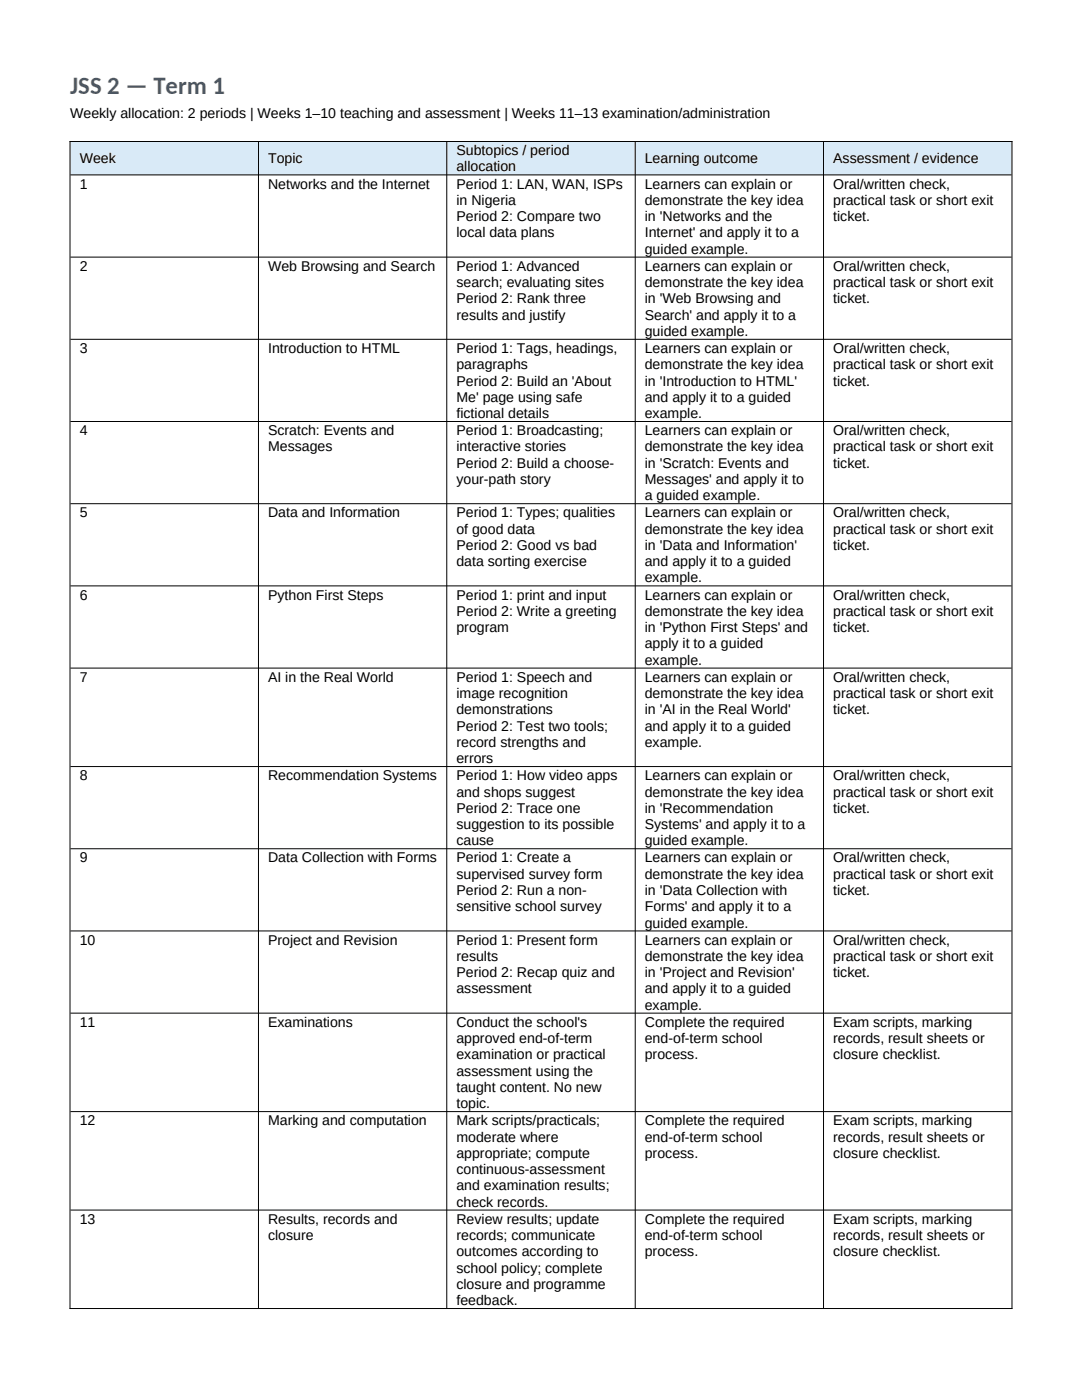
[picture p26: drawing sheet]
<svg xmlns="http://www.w3.org/2000/svg" width="216mm" height="279mm" viewBox="0 0 216 279" stroke-linecap="round" stroke-linejoin="round" font-family="sans-serif">
<defs><g id="words">
<text font-size="4.9" fill="#365f91" x="14" y="18.7">JSS 2 — Term 1</text>
<g font-size="2.8">
<text x="14" y="23.5">Weekly allocation: 2 periods | Weeks 1–10 teaching and assessment | Weeks 11–13 examination/administration</text>
<text x="15.9" y="32.6">Week</text>
<text x="53.5" y="32.6">Topic</text>
<text x="91.1" y="31">Subtopics / period</text>
<text x="91.1" y="34.2">allocation</text>
<text x="128.7" y="32.6">Learning outcome</text>
<text x="166.3" y="32.6">Assessment / evidence</text>
<text x="15.9" y="37.6">1</text>
<text x="53.5" y="37.6">Networks and the Internet</text>
<text x="91.1" y="37.6">Period 1: LAN, WAN, ISPs</text>
<text x="91.1" y="40.9">in Nigeria</text>
<text x="128.7" y="37.6">Learners can explain or</text>
<text x="128.7" y="40.9">demonstrate the key idea</text>
<text x="166.3" y="37.6">Oral/written check,</text>
<text x="166.3" y="40.9">practical task or short exit</text>
<text x="91.1" y="44.1">Period 2: Compare two</text>
<text x="91.1" y="47.4">local data plans</text>
<text x="128.7" y="44.1">in 'Networks and the</text>
<text x="128.7" y="47.4">Internet' and apply it to a</text>
<text x="166.3" y="44.1">ticket.</text>
<text x="128.7" y="50.6">guided example.</text>
<text x="15.9" y="54">2</text>
<text x="53.5" y="54">Web Browsing and Search</text>
<text x="91.1" y="54">Period 1: Advanced</text>
<text x="91.1" y="57.3">search; evaluating sites</text>
<text x="128.7" y="54">Learners can explain or</text>
<text x="128.7" y="57.3">demonstrate the key idea</text>
<text x="166.3" y="54">Oral/written check,</text>
<text x="166.3" y="57.3">practical task or short exit</text>
<text x="91.1" y="60.5">Period 2: Rank three</text>
<text x="91.1" y="63.8">results and justify</text>
<text x="128.7" y="60.5">in 'Web Browsing and</text>
<text x="128.7" y="63.8">Search' and apply it to a</text>
<text x="166.3" y="60.5">ticket.</text>
<text x="15.9" y="70.4">3</text>
<text x="53.5" y="70.4">Introduction to HTML</text>
<text x="91.1" y="70.4">Period 1: Tags, headings,</text>
<text x="128.7" y="67">guided example.</text>
<text x="128.7" y="70.4">Learners can explain or</text>
<text x="166.3" y="70.4">Oral/written check,</text>
<text x="91.1" y="73.7">paragraphs</text>
<text x="91.1" y="76.9">Period 2: Build an 'About</text>
<text x="128.7" y="73.7">demonstrate the key idea</text>
<text x="128.7" y="76.9">in 'Introduction to HTML'</text>
<text x="166.3" y="73.7">practical task or short exit</text>
<text x="166.3" y="76.9">ticket.</text>
<text x="91.1" y="80.2">Me' page using safe</text>
<text x="91.1" y="83.4">fictional details</text>
<text x="128.7" y="80.2">and apply it to a guided</text>
<text x="128.7" y="83.4">example.</text>
<text x="15.9" y="86.9">4</text>
<text x="53.5" y="86.9">Scratch: Events and</text>
<text x="91.1" y="86.9">Period 1: Broadcasting;</text>
<text x="128.7" y="86.9">Learners can explain or</text>
<text x="166.3" y="86.9">Oral/written check,</text>
<text x="53.5" y="90.1">Messages</text>
<text x="91.1" y="90.1">interactive stories</text>
<text x="91.1" y="93.3">Period 2: Build a choose-</text>
<text x="128.7" y="90.1">demonstrate the key idea</text>
<text x="128.7" y="93.3">in 'Scratch: Events and</text>
<text x="166.3" y="90.1">practical task or short exit</text>
<text x="166.3" y="93.3">ticket.</text>
<text x="91.1" y="96.6">your-path story</text>
<text x="128.7" y="96.6">Messages' and apply it to</text>
<text x="128.7" y="99.8">a guided example.</text>
<text x="15.9" y="103.3">5</text>
<text x="53.5" y="103.3">Data and Information</text>
<text x="91.1" y="103.3">Period 1: Types; qualities</text>
<text x="91.1" y="106.5">of good data</text>
<text x="128.7" y="103.3">Learners can explain or</text>
<text x="128.7" y="106.5">demonstrate the key idea</text>
<text x="166.3" y="103.3">Oral/written check,</text>
<text x="166.3" y="106.5">practical task or short exit</text>
<text x="91.1" y="109.7">Period 2: Good vs bad</text>
<text x="91.1" y="113">data sorting exercise</text>
<text x="128.7" y="109.7">in 'Data and Information'</text>
<text x="128.7" y="113">and apply it to a guided</text>
<text x="166.3" y="109.7">ticket.</text>
<text x="15.9" y="119.7">6</text>
<text x="53.5" y="119.7">Python First Steps</text>
<text x="91.1" y="119.7">Period 1: print and input</text>
<text x="128.7" y="116.2">example.</text>
<text x="128.7" y="119.7">Learners can explain or</text>
<text x="166.3" y="119.7">Oral/written check,</text>
<text x="91.1" y="122.9">Period 2: Write a greeting</text>
<text x="128.7" y="122.9">demonstrate the key idea</text>
<text x="166.3" y="122.9">practical task or short exit</text>
<text x="91.1" y="126.2">program</text>
<text x="128.7" y="126.2">in 'Python First Steps' and</text>
<text x="128.7" y="129.4">apply it to a guided</text>
<text x="166.3" y="126.2">ticket.</text>
<text x="15.9" y="136.1">7</text>
<text x="53.5" y="136.1">AI in the Real World</text>
<text x="91.1" y="136.1">Period 1: Speech and</text>
<text x="128.7" y="132.6">example.</text>
<text x="128.7" y="136.1">Learners can explain or</text>
<text x="166.3" y="136.1">Oral/written check,</text>
<text x="91.1" y="139.3">image recognition</text>
<text x="91.1" y="142.6">demonstrations</text>
<text x="128.7" y="139.3">demonstrate the key idea</text>
<text x="128.7" y="142.6">in 'AI in the Real World'</text>
<text x="166.3" y="139.3">practical task or short exit</text>
<text x="166.3" y="142.6">ticket.</text>
<text x="91.1" y="145.8">Period 2: Test two tools;</text>
<text x="91.1" y="149">record strengths and</text>
<text x="128.7" y="145.8">and apply it to a guided</text>
<text x="128.7" y="149">example.</text>
<text x="15.9" y="155.7">8</text>
<text x="53.5" y="155.7">Recommendation Systems</text>
<text x="91.1" y="152.3">errors</text>
<text x="91.1" y="155.7">Period 1: How video apps</text>
<text x="128.7" y="155.7">Learners can explain or</text>
<text x="166.3" y="155.7">Oral/written check,</text>
<text x="91.1" y="159">and shops suggest</text>
<text x="128.7" y="159">demonstrate the key idea</text>
<text x="166.3" y="159">practical task or short exit</text>
<text x="91.1" y="162.2">Period 2: Trace one</text>
<text x="91.1" y="165.5">suggestion to its possible</text>
<text x="128.7" y="162.2">in 'Recommendation</text>
<text x="128.7" y="165.5">Systems' and apply it to a</text>
<text x="166.3" y="162.2">ticket.</text>
<text x="15.9" y="172.1">9</text>
<text x="53.5" y="172.1">Data Collection with Forms</text>
<text x="91.1" y="168.7">cause</text>
<text x="91.1" y="172.1">Period 1: Create a</text>
<text x="128.7" y="168.7">guided example.</text>
<text x="128.7" y="172.1">Learners can explain or</text>
<text x="166.3" y="172.1">Oral/written check,</text>
<text x="91.1" y="175.4">supervised survey form</text>
<text x="91.1" y="178.6">Period 2: Run a non-</text>
<text x="128.7" y="175.4">demonstrate the key idea</text>
<text x="128.7" y="178.6">in 'Data Collection with</text>
<text x="166.3" y="175.4">practical task or short exit</text>
<text x="166.3" y="178.6">ticket.</text>
<text x="91.1" y="181.9">sensitive school survey</text>
<text x="128.7" y="181.9">Forms' and apply it to a</text>
<text x="128.7" y="185.1">guided example.</text>
<text x="15.9" y="188.5">10</text>
<text x="53.5" y="188.5">Project and Revision</text>
<text x="91.1" y="188.5">Period 1: Present form</text>
<text x="91.1" y="191.8">results</text>
<text x="128.7" y="188.5">Learners can explain or</text>
<text x="128.7" y="191.8">demonstrate the key idea</text>
<text x="166.3" y="188.5">Oral/written check,</text>
<text x="166.3" y="191.8">practical task or short exit</text>
<text x="91.1" y="195">Period 2: Recap quiz and</text>
<text x="128.7" y="195">in 'Project and Revision'</text>
<text x="166.3" y="195">ticket.</text>
<text x="91.1" y="198.3">assessment</text>
<text x="128.7" y="198.3">and apply it to a guided</text>
<text x="128.7" y="201.5">example.</text>
<text x="15.9" y="204.9">11</text>
<text x="53.5" y="204.9">Examinations</text>
<text x="91.1" y="204.9">Conduct the school's</text>
<text x="91.1" y="208.2">approved end-of-term</text>
<text x="128.7" y="204.9">Complete the required</text>
<text x="128.7" y="208.2">end-of-term school</text>
<text x="166.3" y="204.9">Exam scripts, marking</text>
<text x="166.3" y="208.2">records, result sheets or</text>
<text x="91.1" y="211.4">examination or practical</text>
<text x="91.1" y="214.7">assessment using the</text>
<text x="128.7" y="211.4">process.</text>
<text x="166.3" y="211.4">closure checklist.</text>
<text x="91.1" y="217.9">taught content. No new</text>
<text x="91.1" y="221.2">topic.</text>
<text x="15.9" y="224.6">12</text>
<text x="53.5" y="224.6">Marking and computation</text>
<text x="91.1" y="224.6">Mark scripts/practicals;</text>
<text x="91.1" y="227.8">moderate where</text>
<text x="128.7" y="224.6">Complete the required</text>
<text x="128.7" y="227.8">end-of-term school</text>
<text x="166.3" y="224.6">Exam scripts, marking</text>
<text x="166.3" y="227.8">records, result sheets or</text>
<text x="91.1" y="231.1">appropriate; compute</text>
<text x="128.7" y="231.1">process.</text>
<text x="166.3" y="231.1">closure checklist.</text>
<text x="91.1" y="234.3">continuous-assessment</text>
<text x="91.1" y="237.6">and examination results;</text>
<text x="15.9" y="244.2">13</text>
<text x="53.5" y="244.2">Results, records and</text>
<text x="91.1" y="240.8">check records.</text>
<text x="91.1" y="244.2">Review results; update</text>
<text x="128.7" y="244.2">Complete the required</text>
<text x="166.3" y="244.2">Exam scripts, marking</text>
<text x="53.5" y="247.5">closure</text>
<text x="91.1" y="247.5">records; communicate</text>
<text x="91.1" y="250.7">outcomes according to</text>
<text x="128.7" y="247.5">end-of-term school</text>
<text x="128.7" y="250.7">process.</text>
<text x="166.3" y="247.5">records, result sheets or</text>
<text x="166.3" y="250.7">closure checklist.</text>
<text x="91.1" y="254">school policy; complete</text>
<text x="91.1" y="257.2">closure and programme</text>
<text x="91.1" y="260.5">feedback.</text>
</g>
</g></defs>
<g fill="#d9eaf7">
<path d="M14 28.2h37.6v6.6h-37.6z" fill-rule="evenodd"/>
<path d="M51.6 28.2h37.5v6.6h-37.5z" fill-rule="evenodd"/>
<path d="M89.1 28.2h37.6v6.6h-37.6z" fill-rule="evenodd"/>
<path d="M126.8 28.2h37.5v6.6h-37.5z" fill-rule="evenodd"/>
<path d="M164.3 28.2h37.6v6.6h-37.6z" fill-rule="evenodd"/>
<path d="M14 28.2h37.6v6.6h-37.6z" fill-rule="evenodd"/>
<path d="M51.6 28.2h37.5v6.6h-37.5z" fill-rule="evenodd"/>
<path d="M89.1 28.2h37.6v6.6h-37.6z" fill-rule="evenodd"/>
<path d="M126.8 28.2h37.5v6.6h-37.5z" fill-rule="evenodd"/>
<path d="M164.3 28.2h37.6v6.6h-37.6z" fill-rule="evenodd"/>
</g>
<g fill="none" stroke="#000" stroke-width=".2">
<path d="M13.9 28.2h188.1M14 28.2v233M14.1 34.9h187.7M51.6 28.3v232.8M89.1 28.3v232.8M126.8 28.3v232.8M164.3 28.3v232.8M201.9 28.2v233M14.1 51.3h187.7M14.1 67.7h187.7M14.1 84.1h187.7M14.1 100.5h187.7"/>
<path d="M14.1 116.9h187.7M14.1 133.3h187.7M14.1 153h187.7M14.1 169.4h187.7M14.1 185.8h187.7M14.1 202.2h187.7M14.1 221.8h187.7M14.1 241.5h187.7M13.9 261.1h188.1"/>
</g>
<use href="#words"/>
</svg>
